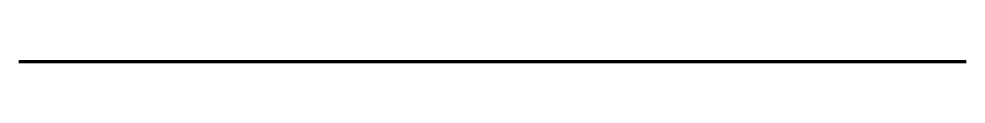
# Model space of a CAD drawing. Extents: x 0 to 100, y 0 to 0.
import ezdxf

# ---------------------------------------------------------------- set-up
doc = ezdxf.new("R2010")
doc.units = 0
doc.layers.get('0').update_dxf_attribs({"linetype": 'CONTINUOUS'})

msp = doc.modelspace()

# ---------------------------------------------------------------- linework, layer by layer
at = {"lineweight": 100}
msp.add_line((0, 0), (100, 0), dxfattribs=at)

doc.saveas('drawing.dxf')
